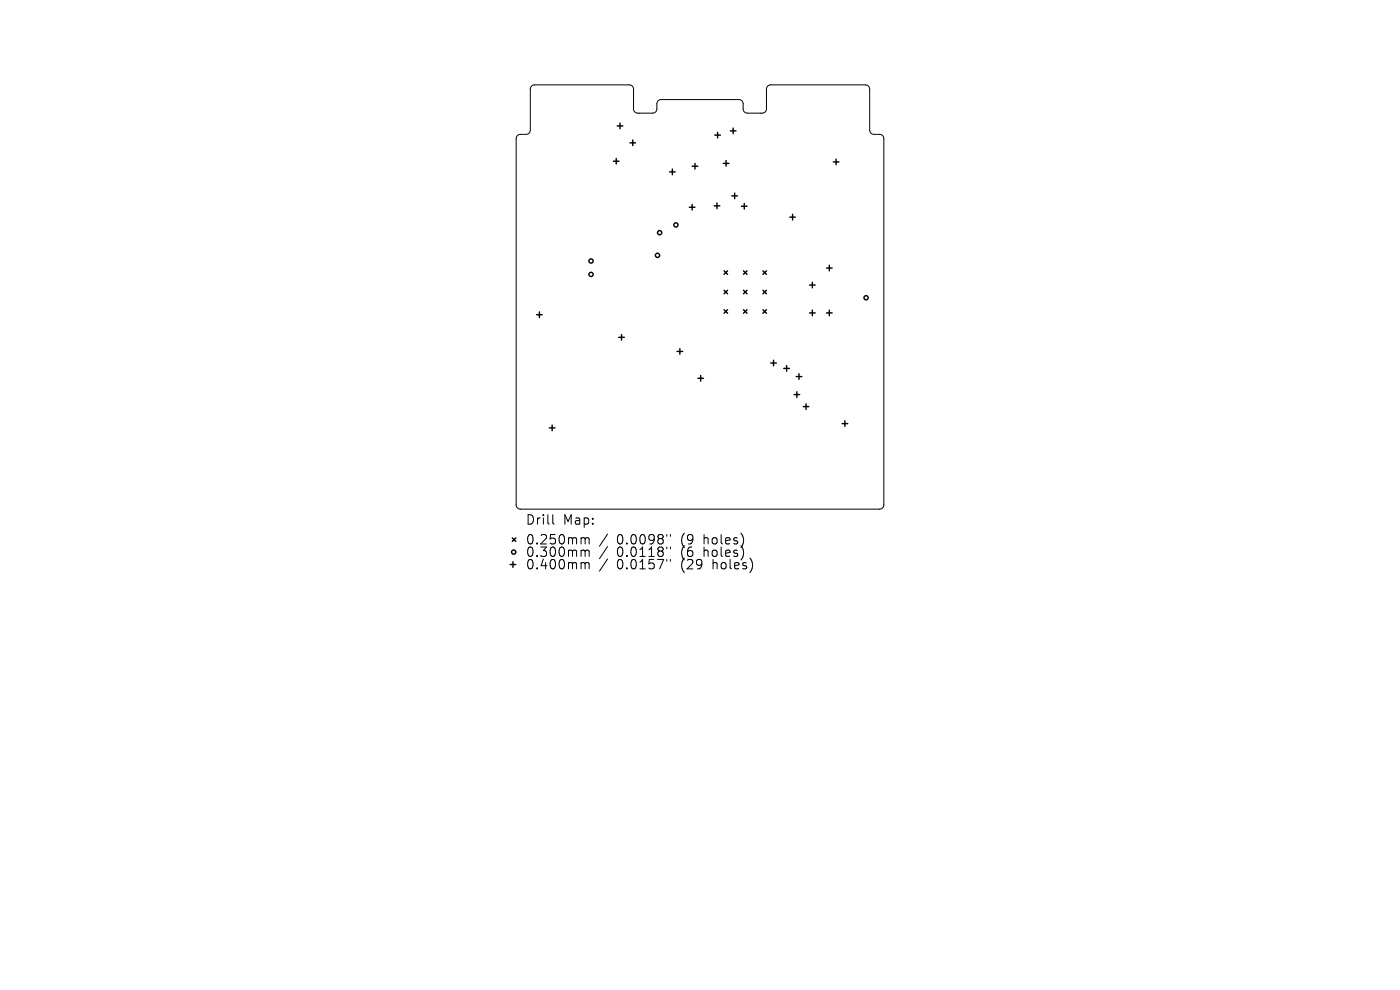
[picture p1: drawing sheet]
<svg xmlns="http://www.w3.org/2000/svg" width="297mm" height="210mm" viewBox="0 0 297 210" stroke-linecap="round" stroke-linejoin="round" font-family="sans-serif">
<defs><g id="words">
<g font-size="2.8">
<text x="111.4" y="111.6">Drill</text>
<text x="119.4" y="111.6">Map:</text>
<text x="111.4" y="115.8">0.250mm</text>
<text x="111.4" y="118.4">0.300mm</text>
<text x="130.9" y="115.8">0.0098&quot;</text>
<text x="130.9" y="118.4">0.0118&quot;</text>
<text x="144.6" y="115.8">(9</text>
<text x="144.6" y="118.4">(6</text>
<text x="149.6" y="115.8">holes)</text>
<text x="149.6" y="118.4">holes)</text>
<text x="111.4" y="121.1">0.400mm</text>
<text x="130.9" y="121.1">0.0157&quot;</text>
<text x="144.6" y="121.1">(29</text>
<text x="151.5" y="121.1">holes)</text>
</g>
</g></defs>
<g fill="none" stroke="#000" stroke-width=".21">
<path d="M112.8 18.3l.6-.3h20.1a.9 .9 0 0 1 .9 .9v4.2a.9 .9 0 0 0 .9 .9h3.2a.9 .9 0 0 0 .9-.9v-1.1a.9 .9 0 0 1 .9-.9h16.5a.9 .9 0 0 1 .9 .9v1.1a.9 .9 0 0 0 .9 .9h3.1a.9 .9 0 0 0 .9-.9v-4.2a.9 .9 0 0 1 .9-.9h20.1a.9 .9 0 0 1 .9 .9v8.7a.9 .9 0 0 0 .9 .9h1.2a.9 .9 0 0 1 .9 .9v77.7a.9 .9 0 0 1-.9 .9h-76.2a.9 .9 0 0 1-.9-.9v-77.7a.9 .9 0 0 1 .9-.9h1.2a.9 .9 0 0 0 .9-.9v-8.7zM117.3 109.2v1.7l.3 .3M123.6 114.1l.4 .1 .1 .1M123.6 116.7l.4 .1 .1 .2M123.6 119.3l.4 .1 .1 .2M124.1 114.3l.3-.2 .5 .1 .1 1.2M124.1 114.3v1.1M124.1 117v1M124.1 119.6v1.1M124.1 117l.3-.3 .5 .1 .1 1.2M124.1 119.6l.3-.3 .5 .1 .1 1.3M128.9 113.3l-1.7 2.6"/>
<path d="M128.9 115.9l-1.7 2.6M128.9 118.6l-1.7 2.5M141.5 113.4v.4M141.5 116v.4M141.5 118.7v.4M142.2 113.4v.4M142.2 116v.4M142.2 118.7v.4"/>
</g>
<g fill="none" stroke="#000" stroke-width=".3">
<path d="M130.1 34.2h1.2M130.7 33.6v1.2M130.9 26.7h1.2M131.5 26.1v1.2M133.6 30.3h1.2M134.2 29.7v1.2M142 36.5h1.2M142.6 35.9v1.2M146.8 35.3h1.2M147.4 34.7v1.2M151.6 28.7h1.2M152.2 28.1v1.2"/>
<path d="M153.4 34.7h1.2M154 34.1v1.2M154.9 27.8h1.2M155.5 27.2v1.2M176.8 34.4h1.2M177.4 33.8v1.2M146.2 44h1.2M146.8 43.4v1.2M151.5 43.7h1.2M152.1 43.1v1.2M153.6 57.5l.8 .7M154.4 57.5l-.8 .7"/>
<path d="M155.3 41.6h1.2M155.9 41v1.2M157.3 43.8h1.2M157.7 57.5l.8 .7M157.9 43.2v1.2M158.5 57.5l-.8 .7M161.9 57.5l.7 .7M162.6 57.5l-.7 .7M167.5 46.1h1.2M168.1 45.5v1.2M172.3 59.9v1.2M175.3 56.9h1.2"/>
<path d="M175.9 56.3v1.2M113.8 66.8h1.2M114.4 66.2v1.2M131.3 71.6h1.2M131.9 71v1.2M143.6 74.6h1.2M144.2 74v1.2M148.6 79.7v1.2M153.6 61.6l.8 .7M153.6 65.7l.8 .8M154.4 61.6l-.8 .7M154.4 65.7l-.8 .8"/>
<path d="M157.7 61.6l.8 .7M157.7 65.7l.8 .8M158.5 61.6l-.8 .7M158.5 65.7l-.8 .8M161.9 65.7l.7 .8M161.9 61.6l.7 .7M162.6 61.6l-.7 .7M162.6 65.7l-.7 .8M163.5 77h1.2M164.1 76.4v1.2M166.3 78.2h1.2M166.9 77.6v1.2"/>
<path d="M168.9 79.9h1.2M169.5 79.3v1.2M171.7 60.5h1.2M171.7 66.4h1.2M172.3 65.8v1.2M175.3 66.4h1.2M175.9 65.8v1.2M116.5 90.8h1.2M117.1 90.2v1.2M148 80.3h1.2M168.5 83.7h1.2M169.1 83.1v1.2"/>
<path d="M170.4 86.3h1.2M171 85.7v1.2M178.6 89.9h1.2M179.2 89.3v1.2M108.2 119.8h1.2M108.7 114.1l.7 .8M108.8 119.2v1.2M109.4 114.1l-.7 .8"/>
<circle cx="125.4" cy="58.2" r=".45"/>
<circle cx="125.4" cy="55.4" r=".45"/>
<circle cx="139.5" cy="54.2" r=".45"/>
<circle cx="139.9" cy="49.4" r=".45"/>
<circle cx="143.4" cy="47.7" r=".45"/>
<circle cx="183.7" cy="63.2" r=".45"/>
<circle cx="109" cy="117.1" r=".45"/>
</g>
<use href="#words"/>
</svg>
